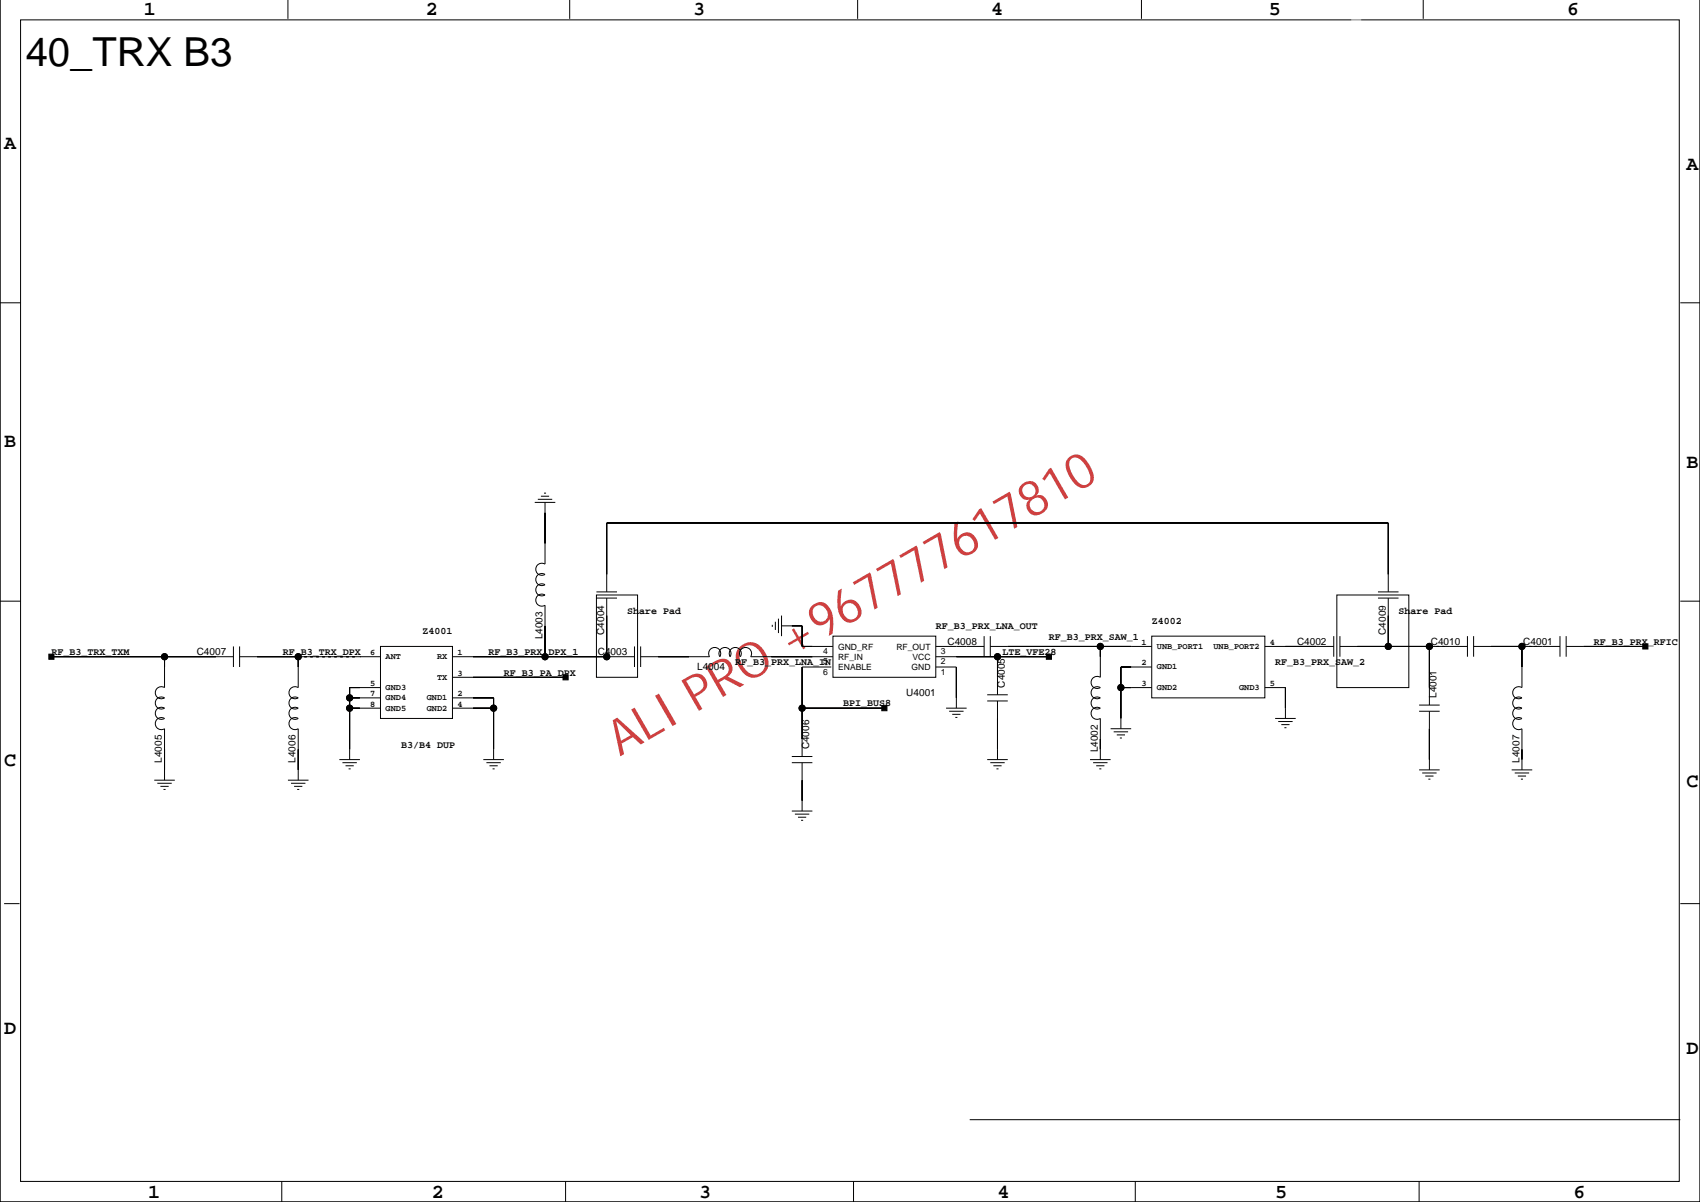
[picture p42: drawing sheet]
<svg xmlns="http://www.w3.org/2000/svg" width="420mm" height="297mm" viewBox="0 0 420 297" stroke-linecap="round" stroke-linejoin="round" font-family="sans-serif">
<defs><g id="words">
<text font-size="12.2" fill="#bf0000" x="153" y="186.8" transform="rotate(-30 153 186.8)">ALI PRO +967777617810</text>
<text font-size="9.9" x="6.3" y="16.4">40_TRX B3</text>
<g font-size="4.9">
<text x="35.6" y="3.8">1</text>
<text x="105.1" y="3.8">2</text>
<text x="171.2" y="3.8">3</text>
<text x="244.8" y="3.8">4</text>
<text x="313.4" y="3.8">5</text>
<text x="387" y="3.8">6</text>
<text x="1" y="36.8">A</text>
<text x="416.5" y="41.9">A</text>
<text x="1" y="110.4">B</text>
<text x="416.5" y="115.5">B</text>
<text x="1" y="189.2">C</text>
<text x="416.5" y="194.2">C</text>
<text x="1" y="255.2">D</text>
<text x="416.5" y="260.3">D</text>
<text x="36.6" y="295.8">1</text>
<text x="106.7" y="295.8">2</text>
<text x="172.7" y="295.8">3</text>
<text x="246.3" y="295.8">4</text>
<text x="314.9" y="295.8">5</text>
<text x="388.5" y="295.8">6</text>
</g>
<g font-size="2.5">
<text x="154.9" y="151.5">Share Pad</text>
<text x="231.1" y="155.3">RF_B3_PRX_LNA_OUT</text>
<text x="284.4" y="154">Z4002</text>
<text x="345.4" y="151.5">Share Pad</text>
<text x="12.7" y="161.7">RF_B3_TRX_TXM</text>
<text x="48.6" y="161.7">C4007</text>
<text x="69.8" y="161.7">RF_B3_TRX_DPX</text>
<text x="104.3" y="156.6">Z4001</text>
<text x="120.6" y="161.7">RF_B3_PRX_DPX_1</text>
<text x="134" y="157.8" transform="rotate(-90 134 157.8)">L4003</text>
<text x="147.6" y="161.7">C4003</text>
<text x="149.2" y="156.7" transform="rotate(-90 149.2 156.7)">C4004</text>
<text x="234" y="159.1">C4008</text>
<text x="247.6" y="161.7">LTE_VFE28</text>
<text x="259" y="157.8">RF_B3_PRX_SAW_1</text>
<text x="320.3" y="159.1">C4002</text>
<text x="342.2" y="156.7" transform="rotate(-90 342.2 156.7)">C4009</text>
<text x="353.3" y="159.1">C4010</text>
<text x="376.2" y="159.1">C4001</text>
<text x="393.6" y="159.1">RF_B3_PRX_RFIC</text>
<text x="124.4" y="166.7">RF_B3_PA_DPX</text>
<text x="172.2" y="165.5">L4004</text>
<text x="181.6" y="164.2">RF_B3_PRX_LNA_IN</text>
<text x="314.9" y="164.2">RF_B3_PRX_SAW_2</text>
<text x="223.8" y="171.9">U4001</text>
<text x="248.1" y="169.7" transform="rotate(-90 248.1 169.7)">C4005</text>
<text x="354.8" y="172.3" transform="rotate(-90 354.8 172.3)">L4001</text>
<text x="208.2" y="174.4">BPI_BUS8</text>
<text x="99" y="184.5">B3/B4 DUP</text>
<text x="199.8" y="185" transform="rotate(-90 199.8 185)">C4006</text>
<text x="271.1" y="185.7" transform="rotate(-90 271.1 185.7)">L4002</text>
<text x="40" y="188.3" transform="rotate(-90 40 188.3)">L4005</text>
<text x="73" y="188.3" transform="rotate(-90 73 188.3)">L4006</text>
<text x="375.2" y="188.3" transform="rotate(-90 375.2 188.3)">L4007</text>
</g>
<g font-size="2.1">
<text x="91.4" y="161.7">6</text>
<text x="113" y="161.7">1</text>
<text x="203.2" y="161.4">4</text>
<text x="207" y="160.3">GND_RF</text>
<text x="221.4" y="160.3">RF_OUT</text>
<text x="232.4" y="161.4">3</text>
<text x="281.9" y="159.2">1</text>
<text x="285.7" y="160.2">UNB_PORT1</text>
<text x="299.7" y="160.2">UNB_PORT2</text>
<text x="313.6" y="159.2">4</text>
<text x="95.2" y="162.7">ANT</text>
<text x="107.9" y="162.7">RX</text>
<text x="107.9" y="167.8">TX</text>
<text x="113" y="166.8">3</text>
<text x="203.2" y="166.5">6</text>
<text x="203.2" y="163.9">5</text>
<text x="207" y="162.9">RF_IN</text>
<text x="207" y="165.4">ENABLE</text>
<text x="225.1" y="165.4">GND</text>
<text x="225.3" y="162.9">VCC</text>
<text x="232.4" y="163.9">2</text>
<text x="232.4" y="166.5">1</text>
<text x="281.9" y="164.3">2</text>
<text x="285.7" y="165.2">GND1</text>
<text x="91.4" y="171.9">7</text>
<text x="91.4" y="169.3">5</text>
<text x="95.2" y="170.3">GND3</text>
<text x="95.2" y="172.8">GND4</text>
<text x="105.4" y="172.8">GND1</text>
<text x="113" y="171.9">2</text>
<text x="281.9" y="169.3">3</text>
<text x="285.7" y="170.3">GND2</text>
<text x="306" y="170.3">GND3</text>
<text x="313.6" y="169.3">5</text>
<text x="91.4" y="174.4">8</text>
<text x="95.2" y="175.4">GND5</text>
<text x="105.4" y="175.4">GND2</text>
<text x="113" y="174.4">4</text>
</g>
</g></defs>
<g fill="none" stroke="#000" stroke-width=".25">
<path d="M0 -.1v296.8M71.1 0v4.7M140.7 0v4.7M211.8 0v4.7M281.9 0v4.7M351.5 0v4.7M419.8 -.1v296.8h-419.8M5.1 4.9h409.6v286.7h-409.6zM0 74.7h5.1M414.9 74.7h5M132.1 124h5M132.8 123.2h3.6"/>
<path d="M133.6 122.5h2M134.3 121.7h.5M134.6 124v15.2a1.5 1.5 0 0 0-2.3 1.3 1.5 1.5 0 0 0 2.3 1.3 1.5 1.5 0 0 0-2.3 1.3 1.5 1.5 0 0 0 2.3 1.2 1.5 1.5 0 0 0-2.3 1.3 1.5 1.5 0 0 0 2.3 1.3 1.5 1.5 0 0 0-2.3 1.2 1.5 1.5 0 0 0 2.3 1.3v12.7M0 148.4h5.1M57.6 159.6v5M59.2 159.6v5M94 159.6h17.7v17.7h-17.7zM147.3 146.9h10.1v20.3h-10.1zM147.3 147.6h5.1M147.3 146.1h5.1M149.8 146.1v-17h193v17M149.8 147.6v14.5"/>
<path d="M156.7 159.6v5M158.2 159.6v5M190.7 154.2v.5M191.5 153.5v2M192.2 152.7v3.6M193 154.5h5.1v5.1h7.6M193 151.9v5.1M205.7 157h25.4v10.2h-25.4zM231.1 159.6h11.9M243 157v5.1M244.5 159.6h39.9M244.5 157v5.1"/>
<path d="M271.7 159.6v7.6a1.5 1.5 0 0 0-2.3 1.2 1.5 1.5 0 0 0 2.3 1.3 1.5 1.5 0 0 0-2.3 1.3 1.5 1.5 0 0 0 2.3 1.3 1.5 1.5 0 0 0-2.3 1.2 1.5 1.5 0 0 0 2.3 1.3 1.5 1.5 0 0 0-2.3 1.3 1.5 1.5 0 0 0 2.3 1.2v10.2M284.4 157h27.9v15.3h-27.9zM312.3 159.6h17.1M329.4 157v5.1M330.1 146.9h17.8v22.8h-17.8zM330.9 159.6h22.1M330.9 157v5.1M340.3 147.6h5.1M340.3 146.1h5.1M342.8 147.6v12M353 159.6h9.4M353 159.6v14.4"/>
<path d="M362.4 157v5.1M363.9 159.6h11.9M363.9 157v5.1M375.8 159.6h9.4M375.8 159.6v10.1a1.5 1.5 0 0 0-2.3 1.3 1.5 1.5 0 0 0 2.3 1.3 1.5 1.5 0 0 0-2.3 1.2 1.5 1.5 0 0 0 2.3 1.3 1.49 1.49 0 0 0-2.3 1.3 1.49 1.49 0 0 0 2.3 1.2 1.5 1.5 0 0 0-2.3 1.3 1.5 1.5 0 0 0 2.3 1.3v10.1M385.2 157v5.1M386.8 159.6h19.5M386.8 157v5.1M414.9 148.4h5M12.7 162.1h44.9M40.6 162.1v7.6a1.5 1.5 0 0 0-2.3 1.3 1.5 1.5 0 0 0 2.3 1.3 1.5 1.5 0 0 0-2.3 1.2 1.5 1.5 0 0 0 2.3 1.3 1.5 1.5 0 0 0-2.3 1.3 1.5 1.5 0 0 0 2.3 1.2 1.5 1.5 0 0 0-2.3 1.3 1.5 1.5 0 0 0 2.3 1.3v12.7M59.2 162.1h14.4"/>
<path d="M73.6 162.1v7.6a1.5 1.5 0 0 0-2.2 1.3 1.5 1.5 0 0 0 2.2 1.3 1.5 1.5 0 0 0-2.2 1.2 1.5 1.5 0 0 0 2.2 1.3 1.5 1.5 0 0 0-2.2 1.3 1.5 1.5 0 0 0 2.2 1.2 1.5 1.5 0 0 0-2.2 1.3 1.5 1.5 0 0 0 2.2 1.3v12.7M73.6 162.1h15.5M86.3 172.3h7.7M86.3 174.8h7.7M88.9 162.1h5.1M94 169.7h-7.7v17.8M111.7 162.1h38.1M111.7 172.3h10.2v15.2M111.7 167.2h28M111.7 174.8h10.2M149.8 162.1h6.9M158.2 162.1h17a1.5 1.5 0 0 1 1.3-2.3 1.5 1.5 0 0 1 1.3 2.3 1.5 1.5 0 0 1 1.2-2.3 1.5 1.5 0 0 1 1.3 2.3"/>
<path d="M198.1 174.8h20.3M205.3 164.6h-7.2v22.1M205.7 162.1h-20.3a1.5 1.5 0 0 0-1.3-2.3 1.5 1.5 0 0 0-1.3 2.3 1.5 1.5 0 0 0-1.2-2.3 1.5 1.5 0 0 0-1.3 2.3M231.1 164.6h5.1v10.2M231.1 162.1h27.9M233.6 174.8h5.1M234.4 175.6h3.5M235.2 176.3h2M235.9 177.1h.5M243.8 171.5h5.1M243.8 173h5.1M246.3 162.1v9.4"/>
<path d="M246.3 173v14.5M274.3 179.9h5M276.8 169.7h7.6M284.4 164.6h-7.6v15.3M312.3 169.7h5.1v7.6M314.9 177.3h5.1M315.7 178.1h3.5M316.4 178.9h2M317.2 179.6h.5M350.4 174h5.1M350.4 175.6h5.1M353 175.6v14.4"/>
<path d="M38.1 192.6h5.1M38.9 193.3h3.5M39.6 194.1h2M40.4 194.9h.5M71.1 192.6h5.1M71.9 193.3h3.5M72.6 194.1h2.1M73.4 194.9h.5M83.8 187.5h5.1M84.6 188.3h3.5M85.3 189h2.1M86.1 189.8h.5"/>
<path d="M119.4 187.5h5M120.1 188.3h3.6M120.9 189h2M121.6 189.8h.5M195.5 188.3h5.1M195.5 186.7h5.1M198.1 188.3v11.9M243.8 187.5h5.1M244.5 188.3h3.6M245.3 189h2M246.1 189.8h.5M269.2 187.5h5.1"/>
<path d="M269.9 188.3h3.6M270.7 189h2M271.5 189.8h.5M275 180.6h3.6M275.8 181.4h2M276.5 182.2h.6M350.4 190h5.1M351.2 190.8h3.6M352 191.6h2M352.7 192.3h.5M373.3 190h5.1M374.1 190.8h3.5"/>
<path d="M374.8 191.6h2.1M375.6 192.3h.5M195.5 200.2h5.1M196.3 200.9h3.6M197.1 201.7h2M197.8 202.5h.5M1 223h3.8M414.9 223h5M239.5 276.4h175.4M0 296.7h419.9M69.6 291.6v5.1M139.7 291.6v5.1"/>
<path d="M210.8 291.6v5.1M280.4 291.6v5.1M350.4 291.6v5.1"/>
<circle cx="271.7" cy="159.6" r=".76"/>
<circle cx="342.8" cy="159.6" r=".76"/>
<circle cx="353" cy="159.6" r=".76"/>
<circle cx="375.8" cy="159.6" r=".76"/>
<circle cx="40.6" cy="162.1" r=".76"/>
<circle cx="73.6" cy="162.1" r=".76"/>
<circle cx="86.3" cy="174.8" r=".76"/>
<circle cx="86.3" cy="172.3" r=".76"/>
<circle cx="121.9" cy="174.8" r=".76"/>
<circle cx="134.6" cy="162.1" r=".76"/>
<circle cx="149.8" cy="162.1" r=".76"/>
<circle cx="198.1" cy="174.8" r=".76"/>
<circle cx="246.3" cy="162.1" r=".76"/>
<circle cx="276.8" cy="169.7" r=".76"/>
</g>
<g fill="#000" stroke="#000" stroke-width=".25">
<path d="M134.6 126.5v7.7z" fill-rule="evenodd"/>
<path d="M149.8 129.1v12.7z" fill-rule="evenodd"/>
<path d="M149.8 129.1h193z" fill-rule="evenodd"/>
<path d="M342.8 129.1v12.7z" fill-rule="evenodd"/>
<path d="M134.6 154.5v7.6z" fill-rule="evenodd"/>
<path d="M149.8 151.9v10.2z" fill-rule="evenodd"/>
<path d="M195.5 154.5h2.6z" fill-rule="evenodd"/>
<path d="M198.1 154.5v5.1z" fill-rule="evenodd"/>
<path d="M198.1 159.6h2.5z" fill-rule="evenodd"/>
<path d="M271.7 159.6v2.5z" fill-rule="evenodd"/>
<path d="M248.9 159.6h22.8z" fill-rule="evenodd"/>
<path d="M271.7 159.6h7.6z" fill-rule="evenodd"/>
<path d="M317.4 159.6h7.6z" fill-rule="evenodd"/>
<path d="M342.8 151.9v7.7z" fill-rule="evenodd"/>
<path d="M335.2 159.6h7.6z" fill-rule="evenodd"/>
<path d="M353 159.6v10.1z" fill-rule="evenodd"/>
<path d="M342.8 159.6h10.2z" fill-rule="evenodd"/>
<path d="M375.8 159.6v5z" fill-rule="evenodd"/>
<path d="M368.2 159.6h7.6z" fill-rule="evenodd"/>
<path d="M391.1 159.6h15.2z" fill-rule="evenodd"/>
<path d="M12.1 161.5h1.2v1.2h-1.2z" fill-rule="evenodd"/>
<path d="M40.6 162.1v2.5z" fill-rule="evenodd"/>
<path d="M12.7 162.1h27.9z" fill-rule="evenodd"/>
<path d="M40.6 162.1h12.7z" fill-rule="evenodd"/>
<path d="M73.6 162.1v2.5z" fill-rule="evenodd"/>
<path d="M63.5 162.1h10.1z" fill-rule="evenodd"/>
<path d="M86.3 169.7v2.6z" fill-rule="evenodd"/>
<path d="M86.3 172.3v2.5z" fill-rule="evenodd"/>
<path d="M86.3 174.8v10.2z" fill-rule="evenodd"/>
<path d="M86.3 174.8h2.6z" fill-rule="evenodd"/>
<path d="M86.3 172.3h2.6z" fill-rule="evenodd"/>
<path d="M86.3 169.7h2.6z" fill-rule="evenodd"/>
<path d="M116.8 172.3h5.1z" fill-rule="evenodd"/>
<path d="M121.9 172.3v2.5z" fill-rule="evenodd"/>
<path d="M116.8 174.8h5.1z" fill-rule="evenodd"/>
<path d="M121.9 174.8v10.2z" fill-rule="evenodd"/>
<path d="M116.8 162.1h17.8z" fill-rule="evenodd"/>
<path d="M139 166.5h1.3v1.3h-1.3z" fill-rule="evenodd"/>
<path d="M116.8 167.2h22.9z" fill-rule="evenodd"/>
<path d="M134.6 162.1h15.2z" fill-rule="evenodd"/>
<path d="M162.5 162.1h7.6z" fill-rule="evenodd"/>
<path d="M198.1 174.8v7.6z" fill-rule="evenodd"/>
<path d="M198.1 164.6v10.2z" fill-rule="evenodd"/>
<path d="M190.5 162.1h10.1z" fill-rule="evenodd"/>
<path d="M217.8 174.2h1.2v1.2h-1.2z" fill-rule="evenodd"/>
<path d="M198.1 174.8h20.3z" fill-rule="evenodd"/>
<path d="M236.2 164.6v7.7z" fill-rule="evenodd"/>
<path d="M246.3 177.3v7.7z" fill-rule="evenodd"/>
<path d="M246.3 162.1v5.1z" fill-rule="evenodd"/>
<path d="M236.2 162.1h10.1z" fill-rule="evenodd"/>
<path d="M258.4 161.5h1.3v1.2h-1.3z" fill-rule="evenodd"/>
<path d="M246.3 162.1h12.7z" fill-rule="evenodd"/>
<path d="M276.8 169.7v7.6z" fill-rule="evenodd"/>
<path d="M276.8 164.6v5.1z" fill-rule="evenodd"/>
<path d="M276.8 169.7h2.5z" fill-rule="evenodd"/>
<path d="M276.8 164.6h2.5z" fill-rule="evenodd"/>
<path d="M317.4 169.7v5.1z" fill-rule="evenodd"/>
<path d="M353 179.9v7.6z" fill-rule="evenodd"/>
<path d="M405.7 158.9h1.2v1.3h-1.2z" fill-rule="evenodd"/>
<path d="M40.6 185v5z" fill-rule="evenodd"/>
<path d="M73.6 185v5z" fill-rule="evenodd"/>
<path d="M198.1 192.6v5z" fill-rule="evenodd"/>
<path d="M271.7 182.4v2.6z" fill-rule="evenodd"/>
<path d="M375.8 185v2.5z" fill-rule="evenodd"/>
<circle cx="271.7" cy="159.6" r=".76"/>
<circle cx="342.8" cy="159.6" r=".76"/>
<circle cx="353" cy="159.6" r=".76"/>
<circle cx="375.8" cy="159.6" r=".76"/>
<circle cx="40.6" cy="162.1" r=".76"/>
<circle cx="73.6" cy="162.1" r=".76"/>
<circle cx="86.3" cy="174.8" r=".76"/>
<circle cx="86.3" cy="172.3" r=".76"/>
<circle cx="121.9" cy="174.8" r=".76"/>
<circle cx="134.6" cy="162.1" r=".76"/>
<circle cx="149.8" cy="162.1" r=".76"/>
<circle cx="198.1" cy="174.8" r=".76"/>
<circle cx="246.3" cy="162.1" r=".76"/>
<circle cx="276.8" cy="169.7" r=".76"/>
</g>
<path d="M333.7 3.5h2.4v30.2h-2.4z" fill="#fff"/>
<use href="#words"/>
</svg>
